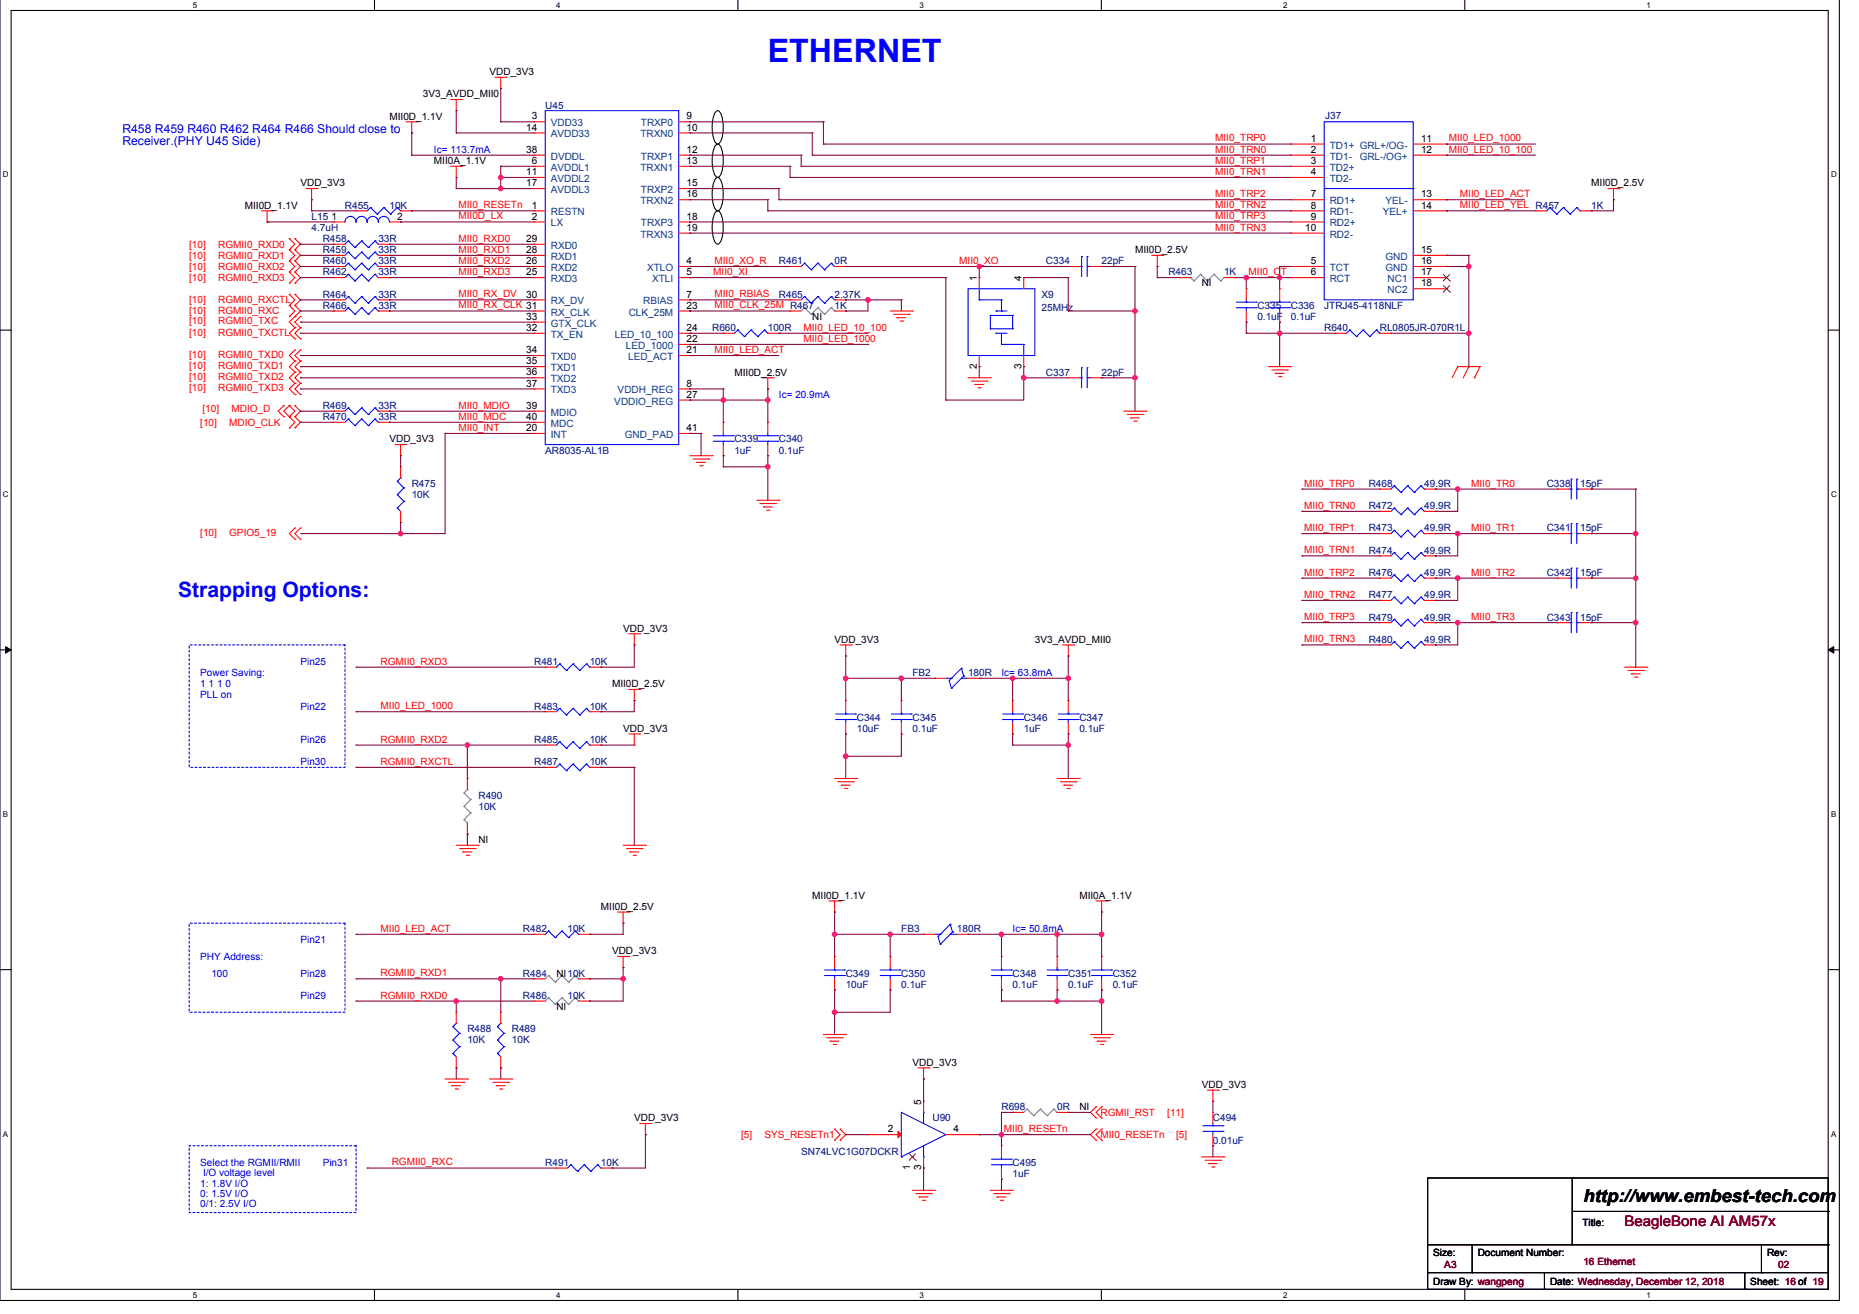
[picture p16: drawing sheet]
<svg xmlns="http://www.w3.org/2000/svg" width="297mm" height="210mm" viewBox="0 0 297 210" stroke-linecap="round" stroke-linejoin="round" font-family="sans-serif">
<defs><g id="words">
<text font-size="5.2" fill="#00f" x="122.7" y="9.9">ETHERNET</text>
<text font-size="3.4" fill="#00f" x="28.4" y="95.4">Strapping Options:</text>
<text font-size="2.8" x="253" y="192">http://www.embest-tech.com</text>
<text font-size="2.3" fill="#800000" x="259.6" y="195.8">BeagleBone AI AM57x</text>
<g font-size="1.9" fill="#00f">
<text x="19.6" y="21.2">R458 R459 R460 R462 R464 R466 Should close to</text>
<text x="19.6" y="23.2">Receiver.(PHY U45 Side)</text>
</g>
<g font-size="1.6">
<text x="67.6" y="15.6">3V3_AVDD_MII0</text>
<text x="78.2" y="12">VDD_3V3</text>
<text x="62.2" y="19.1">MII0D_1.1V</text>
<text x="84.1" y="20.9">14</text>
<text x="85" y="19.1">3</text>
<text x="109.7" y="19.1">9</text>
<text x="109.7" y="20.9">10</text>
<text x="209.4" y="22.6">1</text>
<text x="227.1" y="22.6">11</text>
<text x="48" y="29.8">VDD_3V3</text>
<text x="69.3" y="26.2">MII0A_1.1V</text>
<text x="84.1" y="24.4">38</text>
<text x="84.1" y="28">11</text>
<text x="84.1" y="29.8">17</text>
<text x="85" y="26.2">6</text>
<text x="109.7" y="24.4">12</text>
<text x="109.7" y="26.2">13</text>
<text x="109.7" y="29.8">15</text>
<text x="209.4" y="26.2">3</text>
<text x="209.4" y="24.4">2</text>
<text x="209.4" y="28">4</text>
<text x="227.1" y="24.4">12</text>
<text x="254.3" y="29.8">MII0D_2.5V</text>
<text x="39.1" y="33.3">MII0D_1.1V</text>
<text x="53" y="35.1">1</text>
<text x="63.5" y="35.1">2</text>
<text x="85" y="33.3">1</text>
<text x="85" y="35.1">2</text>
<text x="109.7" y="31.5">16</text>
<text x="109.7" y="35.1">18</text>
<text x="209.4" y="31.5">7</text>
<text x="209.4" y="33.3">8</text>
<text x="209.4" y="35.1">9</text>
<text x="227.1" y="31.5">13</text>
<text x="227.1" y="33.3">14</text>
<text x="84.1" y="40.4">28</text>
<text x="84.1" y="38.6">29</text>
<text x="109.7" y="36.9">19</text>
<text x="181.4" y="40.5">MII0D_2.5V</text>
<text x="208.6" y="36.9">10</text>
<text x="227.1" y="40.4">15</text>
<text x="84.1" y="42.2">26</text>
<text x="84.1" y="44">25</text>
<text x="84.1" y="47.5">30</text>
<text x="109.7" y="42.2">4</text>
<text x="109.7" y="44">5</text>
<text x="109.7" y="47.5">7</text>
<text x="156.1" y="44.9" transform="rotate(-90 156.1 44.9)">1</text>
<text x="163.2" y="44.9" transform="rotate(-90 163.2 44.9)">4</text>
<text x="192" y="45.8">NI</text>
<text x="209.4" y="44">6</text>
<text x="209.4" y="42.2">5</text>
<text x="227.1" y="42.2">16</text>
<text x="227.1" y="44">17</text>
<text x="227.1" y="45.8">18</text>
<text x="84.1" y="51.1">33</text>
<text x="84.1" y="52.9">32</text>
<text x="109.7" y="49.3">23</text>
<text x="109.7" y="52.9">24</text>
<text x="129.8" y="51.1">NI</text>
<text x="84.1" y="56.4">34</text>
<text x="84.1" y="58.2">35</text>
<text x="84.1" y="60">36</text>
<text x="109.7" y="54.6">22</text>
<text x="109.7" y="56.4">21</text>
<text x="156.1" y="58.9" transform="rotate(-90 156.1 58.9)">2</text>
<text x="163.2" y="58.9" transform="rotate(-90 163.2 58.9)">3</text>
<text x="84.1" y="61.8">37</text>
<text x="84.1" y="65.3">39</text>
<text x="109.7" y="61.8">8</text>
<text x="109.7" y="63.5">27</text>
<text x="117.3" y="60">MII0D_2.5V</text>
<text x="62.2" y="70.7">VDD_3V3</text>
<text x="84.1" y="68.9">20</text>
<text x="84.1" y="67.1">40</text>
<text x="109.7" y="68.9">41</text>
<text x="99.6" y="100.9">VDD_3V3</text>
<text x="133.3" y="102.7">VDD_3V3</text>
<text x="165.4" y="102.7">3V3_AVDD_MII0</text>
<text x="97.8" y="109.8">MII0D_2.5V</text>
<text x="99.6" y="116.9">VDD_3V3</text>
<text x="76.5" y="134.7">NI</text>
<text x="129.8" y="143.6">MII0D_1.1V</text>
<text x="172.5" y="143.6">MII0A_1.1V</text>
<text x="96" y="145.4">MII0D_2.5V</text>
<text x="88.9" y="156">NI10K</text>
<text x="97.8" y="152.5">VDD_3V3</text>
<text x="88.9" y="161.3">NI</text>
<text x="145.8" y="170.2">VDD_3V3</text>
<text x="192" y="173.8">VDD_3V3</text>
<text x="101.3" y="179.1">VDD_3V3</text>
<text x="147.2" y="176.4" transform="rotate(-90 147.2 176.4)">5</text>
<text x="172.5" y="177.4">NI</text>
<text x="141.9" y="180.9">2</text>
<text x="152.4" y="180.9">4</text>
<text x="145.4" y="186.9" transform="rotate(-90 145.4 186.9)">1</text>
<text x="147.2" y="186.9" transform="rotate(-90 147.2 186.9)">3</text>
<text x="252.8" y="195.8">Title:</text>
<text x="229" y="200.7">Size:</text>
<text x="236.1" y="200.7">Document Number:</text>
<text x="282.3" y="200.7">Rev:</text>
<text x="229" y="205.3">Draw By: wangpeng</text>
<text x="247.7" y="205.3">Date: Wednesday, December 12, 2018</text>
<text x="279.7" y="205.3">Sheet: 16 of 19</text>
</g>
<g font-size="1.6" fill="#000080">
<text x="87.1" y="17.3">U45</text>
<text x="211.8" y="18.9">J37</text>
<text x="49.8" y="35.1">L15</text>
<text x="55.1" y="33.3">R455</text>
<text x="62.2" y="33.3">10K</text>
<text x="254.3" y="33.3">1K</text>
<text x="49.8" y="36.9">4.7uH</text>
<text x="51.6" y="40.5">R459</text>
<text x="51.6" y="38.7">R458</text>
<text x="60.5" y="40.5">33R</text>
<text x="60.5" y="38.7">33R</text>
<text x="51.6" y="44">R462</text>
<text x="51.6" y="42.2">R460</text>
<text x="51.6" y="47.6">R464</text>
<text x="60.5" y="44">33R</text>
<text x="60.5" y="42.2">33R</text>
<text x="60.5" y="47.6">33R</text>
<text x="124.5" y="47.6">R465</text>
<text x="124.5" y="42.2">R461</text>
<text x="133.3" y="47.6">2.37K</text>
<text x="133.3" y="42.2">0R</text>
<text x="166.4" y="47.6">X9</text>
<text x="167.1" y="42.2">C334</text>
<text x="176" y="42.2">22pF</text>
<text x="186.7" y="44">R463</text>
<text x="195.6" y="44">1K</text>
<text x="51.6" y="49.3">R466</text>
<text x="60.5" y="49.3">33R</text>
<text x="113.8" y="52.9">R660</text>
<text x="122.7" y="52.9">100R</text>
<text x="133.3" y="49.3">1K</text>
<text x="166.4" y="49.7">25MHz</text>
<text x="200.9" y="49.3">C335</text>
<text x="200.9" y="51.1">0.1uF</text>
<text x="206.2" y="49.3">C336</text>
<text x="206.2" y="51.1">0.1uF</text>
<text x="211.6" y="52.9">R640</text>
<text x="211.6" y="49.3">JTRJ45-4118NLF</text>
<text x="220.5" y="52.9">RL0805JR-070R1L</text>
<text x="51.6" y="65.3">R469</text>
<text x="60.5" y="65.3">33R</text>
<text x="167.1" y="60">C337</text>
<text x="176" y="60">22pF</text>
<text x="51.6" y="67.1">R470</text>
<text x="60.5" y="67.1">33R</text>
<text x="117.3" y="70.7">C339</text>
<text x="124.5" y="70.7">C340</text>
<text x="65.8" y="77.8">R475</text>
<text x="87.1" y="72.5">AR8035-AL1B</text>
<text x="117.3" y="72.5">1uF</text>
<text x="124.5" y="72.5">0.1uF</text>
<text x="218.7" y="77.8">R468</text>
<text x="227.6" y="77.8">49.9R</text>
<text x="247.1" y="77.8">C338</text>
<text x="252.5" y="77.8">15pF</text>
<text x="65.8" y="79.6">10K</text>
<text x="218.7" y="81.3">R472</text>
<text x="227.6" y="81.3">49.9R</text>
<text x="218.7" y="88.5">R474</text>
<text x="218.7" y="84.9">R473</text>
<text x="227.6" y="88.5">49.9R</text>
<text x="227.6" y="84.9">49.9R</text>
<text x="247.1" y="84.9">C341</text>
<text x="252.5" y="84.9">15pF</text>
<text x="218.7" y="92">R476</text>
<text x="218.7" y="95.6">R477</text>
<text x="227.6" y="92">49.9R</text>
<text x="227.6" y="95.6">49.9R</text>
<text x="247.1" y="92">C342</text>
<text x="252.5" y="92">15pF</text>
<text x="218.7" y="99.1">R479</text>
<text x="227.6" y="99.1">49.9R</text>
<text x="247.1" y="99.1">C343</text>
<text x="252.5" y="99.1">15pF</text>
<text x="85.3" y="106.2">R481</text>
<text x="94.2" y="106.2">10K</text>
<text x="218.7" y="102.7">R480</text>
<text x="227.6" y="102.7">49.9R</text>
<text x="85.3" y="113.4">R483</text>
<text x="94.2" y="113.4">10K</text>
<text x="145.8" y="108">FB2</text>
<text x="154.7" y="108">180R</text>
<text x="85.3" y="118.7">R485</text>
<text x="94.2" y="118.7">10K</text>
<text x="136.9" y="115.1">C344</text>
<text x="136.9" y="116.9">10uF</text>
<text x="145.8" y="115.1">C345</text>
<text x="145.8" y="116.9">0.1uF</text>
<text x="163.6" y="115.1">C346</text>
<text x="163.6" y="116.9">1uF</text>
<text x="172.5" y="115.1">C347</text>
<text x="172.5" y="116.9">0.1uF</text>
<text x="85.3" y="122.2">R487</text>
<text x="94.2" y="122.2">10K</text>
<text x="76.5" y="127.6">R490</text>
<text x="76.5" y="129.4">10K</text>
<text x="83.6" y="148.9">R482</text>
<text x="90.7" y="148.9">10K</text>
<text x="144" y="148.9">FB3</text>
<text x="152.9" y="148.9">180R</text>
<text x="83.6" y="156">R484</text>
<text x="83.6" y="159.6">R486</text>
<text x="90.7" y="159.6">10K</text>
<text x="135.1" y="156">C349</text>
<text x="135.1" y="157.8">10uF</text>
<text x="144" y="156">C350</text>
<text x="144" y="157.8">0.1uF</text>
<text x="161.8" y="156">C348</text>
<text x="161.8" y="157.8">0.1uF</text>
<text x="170.7" y="156">C351</text>
<text x="170.7" y="157.8">0.1uF</text>
<text x="177.8" y="156">C352</text>
<text x="177.8" y="157.8">0.1uF</text>
<text x="74.7" y="164.9">R488</text>
<text x="74.7" y="166.7">10K</text>
<text x="81.8" y="164.9">R489</text>
<text x="81.8" y="166.7">10K</text>
<text x="149" y="179.1">U90</text>
<text x="160" y="177.4">R698</text>
<text x="168.9" y="177.4">0R</text>
<text x="193.8" y="179.1">C494</text>
<text x="128" y="184.5">SN74LVC1G07DCKR</text>
<text x="193.8" y="182.7">0.01uF</text>
<text x="87.1" y="186.2">R491</text>
<text x="96" y="186.2">10K</text>
<text x="161.8" y="186.2">C495</text>
<text x="161.8" y="188">1uF</text>
</g>
<g font-size="1.6" fill="#004080">
<text x="88" y="20.2">VDD33</text>
<text x="88" y="22">AVDD33</text>
<text x="102.3" y="22">TRXN0</text>
<text x="102.4" y="20.2">TRXP0</text>
<text x="212.5" y="23.7">TD1+ GRL+/OG-</text>
<text x="88" y="25.5">DVDDL</text>
<text x="88" y="29.1">AVDDL2</text>
<text x="88" y="27.3">AVDDL1</text>
<text x="102.3" y="27.3">TRXN1</text>
<text x="102.4" y="25.5">TRXP1</text>
<text x="212.5" y="27.3">TD2+</text>
<text x="212.5" y="25.5">TD1-</text>
<text x="212.5" y="29.1">TD2-</text>
<text x="217.3" y="25.5">GRL-/OG+</text>
<text x="88" y="34.4">RESTN</text>
<text x="88" y="30.8">AVDDL3</text>
<text x="102.3" y="32.6">TRXN2</text>
<text x="102.4" y="30.8">TRXP2</text>
<text x="212.5" y="32.6">RD1+</text>
<text x="212.5" y="34.4">RD1-</text>
<text x="221" y="34.4">YEL+</text>
<text x="221.4" y="32.6">YEL-</text>
<text x="88" y="36.2">LX</text>
<text x="88" y="41.5">RXD1</text>
<text x="88" y="39.7">RXD0</text>
<text x="102.3" y="38">TRXN3</text>
<text x="102.4" y="36.2">TRXP3</text>
<text x="212.5" y="36.2">RD2+</text>
<text x="212.5" y="38">RD2-</text>
<text x="221.4" y="41.5">GND</text>
<text x="88" y="43.3">RXD2</text>
<text x="88" y="45.1">RXD3</text>
<text x="103.4" y="43.3">XTLO</text>
<text x="104.2" y="45.1">XTLI</text>
<text x="212.5" y="45.1">RCT</text>
<text x="212.5" y="43.3">TCT</text>
<text x="221.4" y="43.3">GND</text>
<text x="221.7" y="45.1">NC1</text>
<text x="221.7" y="46.8">NC2</text>
<text x="88" y="48.6">RX_DV</text>
<text x="88" y="50.4">RX_CLK</text>
<text x="88" y="52.2">GTX_CLK</text>
<text x="88" y="54">TX_EN</text>
<text x="98.2" y="54">LED_10_100</text>
<text x="100.5" y="50.4">CLK_25M</text>
<text x="102.8" y="48.6">RBIAS</text>
<text x="88" y="57.5">TXD0</text>
<text x="88" y="59.3">TXD1</text>
<text x="100" y="55.7">LED_1000</text>
<text x="100.4" y="57.5">LED_ACT</text>
<text x="88" y="61.1">TXD2</text>
<text x="88" y="62.8">TXD3</text>
<text x="98.2" y="64.6">VDDIO_REG</text>
<text x="98.7" y="62.8">VDDH_REG</text>
<text x="88" y="70">INT</text>
<text x="88" y="68.2">MDC</text>
<text x="88" y="66.4">MDIO</text>
<text x="99.8" y="70">GND_PAD</text>
</g>
<g font-size="1.6" fill="#f00">
<text x="194.2" y="22.6">MII0_TRP0</text>
<text x="231.5" y="22.6">MII0_LED_1000</text>
<text x="194.2" y="26.2">MII0_TRP1</text>
<text x="194.2" y="27.9">MII0_TRN1</text>
<text x="194.2" y="24.4">MII0_TRN0</text>
<text x="231.5" y="24.4">MII0_LED_10_100</text>
<text x="73.3" y="33.3">MII0_RESETn</text>
<text x="73.3" y="35">MII0D_LX</text>
<text x="194.2" y="33.3">MII0_TRN2</text>
<text x="194.2" y="31.5">MII0_TRP2</text>
<text x="194.2" y="35">MII0_TRP3</text>
<text x="233.3" y="33.3">MII0_LED_YEL R457</text>
<text x="233.3" y="31.5">MII0_LED_ACT</text>
<text x="30.2" y="39.6">[10]</text>
<text x="30.2" y="41.3">[10]</text>
<text x="34.9" y="39.6">RGMII0_RXD0</text>
<text x="34.9" y="41.3">RGMII0_RXD1</text>
<text x="73.3" y="38.6">MII0_RXD0</text>
<text x="73.3" y="40.4">MII0_RXD1</text>
<text x="194.2" y="36.8">MII0_TRN3</text>
<text x="30.2" y="44.9">[10]</text>
<text x="30.2" y="43.1">[10]</text>
<text x="34.9" y="44.9">RGMII0_RXD3</text>
<text x="34.9" y="43.1">RGMII0_RXD2</text>
<text x="73.3" y="43.9">MII0_RXD3</text>
<text x="73.3" y="42.2">MII0_RXD2</text>
<text x="73.3" y="47.5">MII0_RX_DV</text>
<text x="114" y="43.9">MII0_XI</text>
<text x="114.2" y="42.2">MII0_XO_R</text>
<text x="114.2" y="47.5">MII0_RBIAS</text>
<text x="153.3" y="42.2">MII0_XO</text>
<text x="199.5" y="43.9">MII0_CT</text>
<text x="30.2" y="51.8">[10]</text>
<text x="30.2" y="53.6">[10]</text>
<text x="30.2" y="50.2">[10]</text>
<text x="30.2" y="48.5">[10]</text>
<text x="34.9" y="51.8">RGMII0_TXC</text>
<text x="34.9" y="53.6">RGMII0_TXCTL</text>
<text x="34.9" y="50.2">RGMII0_RXC</text>
<text x="34.9" y="48.5">RGMII0_RXCTL</text>
<text x="73.3" y="49.3">MII0_RX_CLK 31</text>
<text x="114.2" y="49.3">MII0_CLK_25M R467</text>
<text x="128.4" y="52.8">MII0_LED_10_100</text>
<text x="30.2" y="57.2">[10]</text>
<text x="30.2" y="58.9">[10]</text>
<text x="34.9" y="57.2">RGMII0_TXD0</text>
<text x="34.9" y="58.9">RGMII0_TXD1</text>
<text x="114.2" y="56.4">MII0_LED_ACT</text>
<text x="128.4" y="54.6">MII0_LED_1000</text>
<text x="30.2" y="62.5">[10]</text>
<text x="30.2" y="60.7">[10]</text>
<text x="32.4" y="65.9">[10]</text>
<text x="34.9" y="62.5">RGMII0_TXD3</text>
<text x="34.9" y="60.7">RGMII0_TXD2</text>
<text x="37" y="65.9">MDIO_D</text>
<text x="73.3" y="65.3">MII0_MDIO</text>
<text x="32" y="68">[10]</text>
<text x="36.6" y="68">MDIO_CLK</text>
<text x="73.3" y="67">MII0_MDC</text>
<text x="73.3" y="68.8">MII0_INT</text>
<text x="208.4" y="77.7">MII0_TRP0</text>
<text x="235.1" y="77.7">MII0_TR0</text>
<text x="208.4" y="81.3">MII0_TRN0</text>
<text x="32" y="85.6">[10]</text>
<text x="36.6" y="85.6">GPIO5_19</text>
<text x="208.4" y="84.8">MII0_TRP1</text>
<text x="208.4" y="88.4">MII0_TRN1</text>
<text x="235.1" y="84.8">MII0_TR1</text>
<text x="208.4" y="91.9">MII0_TRP2</text>
<text x="208.4" y="95.5">MII0_TRN2</text>
<text x="235.1" y="91.9">MII0_TR2</text>
<text x="208.4" y="99.1">MII0_TRP3</text>
<text x="235.1" y="99.1">MII0_TR3</text>
<text x="60.8" y="106.2">RGMII0_RXD3</text>
<text x="208.4" y="102.6">MII0_TRN3</text>
<text x="60.8" y="113.3">MII0_LED_1000</text>
<text x="60.8" y="118.6">RGMII0_RXD2</text>
<text x="60.8" y="122.2">RGMII0_RXCTL</text>
<text x="60.8" y="148.8">MII0_LED_ACT</text>
<text x="60.8" y="155.9">RGMII0_RXD1</text>
<text x="60.8" y="159.5">RGMII0_RXD0</text>
<text x="175.8" y="178.2">RGMII_RST</text>
<text x="186.5" y="178.2">[11]</text>
<text x="118.4" y="181.8">[5]</text>
<text x="122.2" y="181.8">SYS_RESETn1</text>
<text x="160.4" y="180.8">MII0_RESETn</text>
<text x="175.8" y="181.8">MII0_RESETn</text>
<text x="187.9" y="181.8">[5]</text>
<text x="62.6" y="186.2">RGMII0_RXC</text>
</g>
<g font-size="1.6" fill="#00f">
<text x="69.3" y="24.5">Ic= 113.7mA</text>
<text x="124.5" y="63.6">Ic= 20.9mA</text>
<text x="48" y="106.2">Pin25</text>
<text x="32" y="111.6">PLL on</text>
<text x="32" y="108">Power Saving:</text>
<text x="32" y="109.8">1 1 1 0</text>
<text x="48" y="113.4">Pin22</text>
<text x="160" y="108">Ic= 63.8mA</text>
<text x="48" y="118.7">Pin26</text>
<text x="48" y="122.2">Pin30</text>
<text x="161.8" y="148.9">Ic= 50.8mA</text>
<text x="32" y="153.4">PHY Address:</text>
<text x="48" y="150.7">Pin21</text>
<text x="33.8" y="156">100</text>
<text x="48" y="159.6">Pin29</text>
<text x="48" y="156">Pin28</text>
<text x="32" y="186.2">Select the RGMII/RMII</text>
<text x="32" y="189.6">1: 1.8V I/O</text>
<text x="32" y="191.2">0: 1.5V I/O</text>
<text x="32.4" y="187.9">I/O voltage level</text>
<text x="51.6" y="186.2">Pin31</text>
<text x="32" y="192.9">0/1: 2.5V I/O</text>
</g>
<g font-size="1.6" fill="#800000">
<text x="230.8" y="202.6">A3</text>
<text x="253" y="202.1">16 Ethernet</text>
<text x="284.1" y="202.6">02</text>
</g>
<g font-size="1.3">
<text x="30.8" y="1.2">5</text>
<text x="88.9" y="1.2">4</text>
<text x="146.9" y="1.2">3</text>
<text x="205" y="1.2">2</text>
<text x="263.1" y="1.2">1</text>
<text x=".4" y="28.3">D</text>
<text x="292.6" y="28.3">D</text>
<text x=".4" y="79.4">C</text>
<text x="292.6" y="79.4">C</text>
<text x=".4" y="130.5">B</text>
<text x="292.6" y="130.5">B</text>
<text x=".4" y="181.6">A</text>
<text x="292.6" y="181.6">A</text>
<text x="30.8" y="207.3">5</text>
<text x="88.9" y="207.3">4</text>
<text x="146.9" y="207.3">3</text>
<text x="205" y="207.3">2</text>
<text x="263.1" y="207.3">1</text>
</g>
</g></defs>
<path d="M0 -.1v207.8h293.9v-207.8M1.8 1.7h290.3v204.3h-290.3z" fill="none" stroke="#000" stroke-width=".17"/>
<g fill="#fff">
<path d="M30.8 .1h.7v1.4h-.7z"/>
<path d="M30.8 206.1h.7v1.5h-.7z"/>
</g>
<path d="M59.8 -.1v1.8M59.8 206v1.7" fill="none" stroke="#000" stroke-width=".17"/>
<g fill="#fff">
<path d="M88.9 .1h.7v1.4h-.7z"/>
<path d="M88.9 206.1h.7v1.5h-.7z"/>
</g>
<path d="M117.9 -.1v1.8M117.9 206v1.7" fill="none" stroke="#000" stroke-width=".17"/>
<g fill="#fff">
<path d="M146.9 .1h.7v1.4h-.7z"/>
<path d="M146.9 206.1h.7v1.5h-.7z"/>
</g>
<path d="M176 -.1v1.8M176 206v1.7" fill="none" stroke="#000" stroke-width=".17"/>
<g fill="#fff">
<path d="M205 .1h.7v1.4h-.7z"/>
<path d="M205 206.1h.7v1.5h-.7z"/>
</g>
<path d="M234.1 -.1v1.8M234.1 206v1.7" fill="none" stroke="#000" stroke-width=".17"/>
<g fill="#fff">
<path d="M263.1 .1h.7v1.4h-.7z"/>
<path d="M263.1 206.1h.7v1.5h-.7z"/>
<path d="M.4 27.2h1v1.4h-1z"/>
<path d="M292.6 27.2h.9v1.4h-.9z"/>
<path d="M.4 78.3h1v1.4h-1z"/>
<path d="M292.6 78.3h.9v1.4h-.9z"/>
</g>
<path d="M0 52.7h1.8M292.1 52.7h1.8" fill="none" stroke="#000" stroke-width=".17"/>
<g fill="#fff">
<path d="M.4 129.3h.9v1.5h-.9z"/>
<path d="M292.6 129.3h.8v1.5h-.8z"/>
</g>
<path d="M0 103.8h1.8M292.1 103.8h1.8" fill="none" stroke="#000" stroke-width=".17"/>
<path d="M.9 103.3l.9 .5-.9 .5zM292.1 103.8l.9-.5v1z" fill="#000" stroke="#000" stroke-width=".16"/>
<g fill="#fff">
<path d="M.4 180.4h.9v1.4h-.9z"/>
<path d="M292.6 180.4h.8v1.4h-.8z"/>
</g>
<g fill="none" stroke="#000" stroke-width=".17">
<path d="M114.4 17.8l.3-.1a1.42 1.42 0 0 1 .7 1.3 5.5 5.5 0 0 1-.5 3.9l-.2 .1a1.42 1.42 0 0 1-.8-1.3 5.5 5.5 0 0 1 .5-3.9zM114.4 23.1l.3-.1a1.42 1.42 0 0 1 .7 1.3 5.5 5.5 0 0 1-.5 3.9l-.2 .1a1.42 1.42 0 0 1-.8-1.3 5.5 5.5 0 0 1 .5-3.9zM114.4 28.4l.3-.1a1.42 1.42 0 0 1 .7 1.4 5.5 5.5 0 0 1-.5 3.9l-.2 .1a1.42 1.42 0 0 1-.8-1.3 5.5 5.5 0 0 1 .5-4zM114.4 33.8l.3-.1a1.42 1.42 0 0 1 .7 1.3 5.5 5.5 0 0 1-.5 3.9l-.2 .1a1.42 1.42 0 0 1-.8-1.3 5.5 5.5 0 0 1 .5-3.9zM0 154.9h1.8M292.1 154.9h1.8M228.1 188.2h64v17.8h-64zM228.1 198.9h64M235.2 198.9v4.4M251.2 188.2h.1M251.2 188.2v10.7M251.2 193.5h40.9"/>
<path d="M281.5 198.9v4.4M292.1 198.9h.1M292.1 193.5h.1M228.1 203.3h.1M228.1 203.3h64M235.2 203.3h.1M246.8 206h.1M246.8 203.3v2.7M278.8 206h.1M278.8 203.3v2.7M281.5 203.3h.1"/>
</g>
<path d="M30.2 103h24.9v19.6h-24.9zM30.2 147.5h24.9v14.2h-24.9zM30.2 183h26.7v10.7h-26.7z" fill="none" stroke="#00f" stroke-width=".17" stroke-dasharray=".3 .3"/>
<g fill="none" stroke="#f00" stroke-width=".17">
<path d="M64.9 19.5h1.8M65.8 19.5v1.7M66.7 19.5h.1M72 15.9h1.8M72.9 17.7h.1M72.9 15.9v1.8M73.8 15.9h.1M79.1 12.3h1.8M80 14.1h.1M80 12.3v1.8M80.9 12.3h.1M85.3 19.5h.1"/>
<path d="M85.3 19.5h1.8M108.5 19.5h1.7M110.2 19.5h.1M41.8 33.7h1.8M42.7 35.5h.1M42.7 33.7v1.8M43.6 33.7h.1M46.2 39.9h.1M46.2 38.1h.1M46.2 38.1l.9 .9-.9 .9M46.2 39.9l.9 .9-.9 .9M47.1 38.1h.1"/>
<path d="M47.1 39.9h.1M47.1 38.1l.9 .9-.9 .9M47.1 39.9l.9 .9-.9 .9M48.9 30.1h1.8M49.8 31.9h.1M49.8 30.1v1.8M50.7 30.1h.1M53.3 35.5h.1M53.3 39h.1M53.3 35.5h1.8M53.3 39h1.8M56.9 33.7h.1"/>
<path d="M56.9 33.7h1.8M60.5 39h1.7M62.2 39h.1M62.2 35.5h1.8M64 35.5h.1M64 33.7h1.8M65.8 21.2h.1M65.8 33.7h.1M72 26.6h1.8M72.9 28.3h.1M72.9 26.6v1.7M73.8 26.6h.1"/>
<path d="M85.3 33.7h.1M85.3 21.2h.1M85.3 35.5h.1M85.3 24.8h.1M85.3 28.3h.1M85.3 26.6h.1M85.3 30.1h.1M85.3 39h.1M85.3 33.7h1.8M85.3 30.1h1.8M85.3 26.6h1.8M85.3 35.5h1.8"/>
<path d="M85.3 21.2h1.8M85.3 24.8h1.8M85.3 28.3h1.8M85.3 39h1.8M108.5 30.1h1.7M108.5 26.6h1.7M108.5 35.5h1.7M108.5 21.2h1.7M108.5 24.8h1.7M108.5 31.9h1.7M108.5 37.2h1.7M110.2 21.2h.1"/>
<path d="M110.2 24.8h.1M110.2 26.6h.1M110.2 30.1h.1M110.2 31.9h.1M110.2 35.5h.1M110.2 37.2h.1M206.2 26.6h.1M206.2 23h.1M206.2 24.8h.1M206.2 31.9h.1M206.2 33.7h.1M206.2 28.3h.1"/>
<path d="M206.2 35.5h.1M206.2 37.2h.1M206.2 33.7h5.4M206.2 26.6h5.4M206.2 35.5h5.4M206.2 24.8h5.4M206.2 28.3h5.4M206.2 31.9h5.4M206.2 37.2h5.4M206.2 23h5.4M225.8 33.7h5.3M225.8 24.8h5.3"/>
<path d="M225.8 31.9h5.3M225.8 23h5.3M231.1 23h.1M231.1 24.8h.1M231.1 31.9h.1M231.1 33.7h.1M245.4 33.7h.1M245.4 33.7h1.7M252.5 33.7h1.8M254.3 33.7h.1M256.9 30.1h1.8M257.8 31.9h.1"/>
<path d="M257.8 30.1v1.8M258.7 30.1h.1M46.2 50.6h.1M46.2 48.8h.1M46.2 47h.1M46.2 41.7h.1M46.2 45.2h.1M46.2 43.5h.1M46.2 48.8l.9 .9-.9 .9M46.2 47l.9 .9-.9 .9M46.2 43.5l.9 .8-.9 .9M46.2 41.7l.9 .9-.9 .9"/>
<path d="M47.1 50.6h.1M47.1 52.3h.1M47.1 54.1h.1M47.1 55.9h.1M47.1 57.7h.1M47.1 59.5h.1M47.1 48.8h.1M47.1 47h.1M47.1 41.7h.1M47.1 43.5h.1M47.1 45.2h.1M47.1 48.8l.9 .9-1.8 1.8 .9 .8"/>
<path d="M47.1 52.3l-.9 .9 .9 .9M47.1 55.9l-.9 .9 .9 .9M47.1 57.7l-.9 .9 .9 .9M47.1 59.5l-.9 .8 .9 .9M47.1 47l.9 .9-.9 .9M47.1 43.5l.9 .8-.9 .9M47.1 41.7l.9 .9-.9 .9M48 50.6h.1M48 52.3h.1M48 54.1h.1M48 55.9h.1M48 57.7h.1"/>
<path d="M48 59.5h.1M48 50.6l-.9 .9 .9 .8M48 52.3l-.9 .9 .9 .9M48 55.9l-.9 .9 .9 .9M48 57.7l-.9 .9 .9 .9M48 59.5l-.9 .8 .9 .9M53.3 49.7h.1M53.3 44.3h.1M53.3 42.6h.1M53.3 47.9h.1M53.3 40.8h.1M53.3 49.7h1.8"/>
<path d="M53.3 40.8h1.8M53.3 47.9h1.8M53.3 44.3h1.8M53.3 42.6h1.8M60.5 49.7h1.7M60.5 40.8h1.7M60.5 47.9h1.7M60.5 44.3h1.7M60.5 42.6h1.7M62.2 49.7h.1M62.2 44.3h.1M62.2 42.6h.1"/>
<path d="M62.2 47.9h.1M62.2 40.8h.1M85.3 42.6h.1M85.3 44.3h.1M85.3 47.9h.1M85.3 49.7h.1M85.3 51.5h.1M85.3 40.8h.1M85.3 53.2h.1M85.3 56.8h.1M85.3 58.6h.1M85.3 49.7h1.8"/>
<path d="M85.3 58.6h1.8M85.3 40.8h1.8M85.3 53.2h1.8M85.3 47.9h1.8M85.3 44.3h1.8M85.3 42.6h1.8M85.3 51.5h1.8M85.3 56.8h1.8M108.5 49.7h1.7M108.5 53.2h1.7M108.5 47.9h1.7M108.5 44.3h1.7"/>
<path d="M108.5 42.6h1.7M108.5 56.8h1.7M108.5 55h1.7M110.2 42.6h.1M110.2 44.3h.1M110.2 47.9h.1M110.2 49.7h.1M110.2 53.2h.1M110.2 55h.1M110.2 56.8h.1M115.6 53.2h.1M115.6 53.2h1.7"/>
<path d="M122.7 53.2h1.8M124.5 53.2h.1M126.2 49.7h.1M126.2 47.9h.1M126.2 42.6h.1M126.2 49.7h1.8M126.2 47.9h1.8M126.2 42.6h1.8M133.3 49.7h1.8M133.3 47.9h1.8M133.3 42.6h1.8M135.1 49.7h.1"/>
<path d="M135.1 47.9h.1M135.1 42.6h.1M142.2 49.7h3.6M142.8 50.2h2.5M143.3 50.8h.1M143.3 50.8h1.4M143.8 51.3h.4M144.2 51.3h.1M145.3 50.2h.1M145.8 49.7h.1M156.5 44.3h.1M156.5 58.6h.1"/>
<path d="M156.5 44.3v1.8M156.5 56.8v1.8M163.6 44.3h.1M163.6 58.6h.1M163.6 44.3v1.8M163.6 56.8v1.8M170.7 42.6h.1M170.7 42.6h1.8M174.2 42.6h1.8M176 42.6h.1M184 40.8h1.8M184.9 42.6h.1"/>
<path d="M184.9 40.8v1.8M185.8 40.8h.1M188.5 44.3h.1M188.5 44.3h1.7M195.6 44.3h1.8M197.4 44.3h.1M199.1 46.1h.1M199.1 51.5h.1M199.1 46.1v1.8M199.1 49.7v1.8M202.7 58.6h3.5M203.2 59.1h2.5"/>
<path d="M203.8 59.6h.1M203.8 59.6h1.4M204.5 46.1h.1M204.5 51.5h.1M204.5 46.1v1.8M204.5 49.7v1.8M205.7 59.1h.1M206.2 58.6h.1M206.2 44.3h.1M206.2 42.6h.1M206.2 44.3h5.4M206.2 42.6h5.4"/>
<path d="M213.4 53.2h.1M213.4 53.2h1.7M220.5 53.2h1.7M222.2 53.2h.1M225.8 40.8h5.3M225.8 44.3h5.3M225.8 42.6h5.3M225.8 46.1h5.3M231.1 40.8h.1M231.1 42.6h.1M231.1 44.3h.1M231.1 46.1h.1"/>
<path d="M232.9 58.6h.1M232.9 58.6h3.6M232.9 58.6l-.9 1.7M234.7 58.6h.1M234.7 58.6l-.9 1.7M236.5 58.6h.1M236.5 58.6l-.9 1.7M45.3 66.6h.1M45.3 64.8h.1M45.3 64.8l-.9 .9 .9 .9M46.2 68.4h.1M46.2 66.6h.1"/>
<path d="M46.2 64.8h.1M46.2 64.8l-.9 .9 1.8 1.8-.9 .9M46.2 64.8l.9 .9-.9 .9M47.1 66.6h.1M47.1 68.4h.1M47.1 64.8h.1M47.1 61.2h.1M47.1 63h.1M47.1 66.6l.9 .9-.9 .9M47.1 64.8l.9 .9-.9 .9M47.1 61.2l-.9 .9 .9 .9M48 61.2h.1"/>
<path d="M48 63h.1M48 61.2l-.9 .9 .9 .9M53.3 65.7h.1M53.3 67.5h.1M53.3 65.7h1.8M53.3 67.5h1.8M60.5 65.7h1.7M60.5 67.5h1.7M62.2 65.7h.1M62.2 67.5h.1M63.1 71h1.8M64 72.8h.1"/>
<path d="M64 74.6h.1M64 71v1.8M64 74.6v1.8M64.9 71h.1M85.3 60.3h.1M85.3 62.1h.1M85.3 69.2h.1M85.3 67.5h.1M85.3 65.7h.1M85.3 60.3h1.8M85.3 65.7h1.8M85.3 62.1h1.8"/>
<path d="M85.3 69.2h1.8M85.3 67.5h1.8M108.5 62.1h1.7M108.5 63.9h1.7M108.5 69.2h1.7M110.2 62.1h.1M110.2 63.9h.1M110.2 69.2h.1M110.2 72.8h3.6M110.8 73.3h2.5M111.3 73.9h.1M111.3 73.9h1.4"/>
<path d="M111.8 74.4h.4M112.2 74.4h.1M113.3 73.3h.1M113.8 72.8h.1M115.6 67.5h.1M115.6 72.8h.1M115.6 67.5v1.7M115.6 71v1.8M120.9 79.9h3.6M121.8 60.3h1.8M122.7 62.1h.1M122.7 67.5h.1"/>
<path d="M122.7 72.8h.1M122.7 60.3v1.8M122.7 67.5v1.7M122.7 71v1.8M123.6 60.3h.1M124.5 79.9h.1M154.7 60.3h3.5M155.2 60.9h2.5M155.8 61.4h.1M155.8 61.4h1.4M156.3 61.9h.3M156.6 61.9h.1"/>
<path d="M157.7 60.9h.1M158.2 60.3h.1M170.7 60.3h.1M170.7 60.3h1.8M174.2 60.3h1.8M176 60.3h.1M179.6 65.7h3.5M180.1 66.2h2.5M180.6 66.8h.1M180.6 66.8h1.5M181.2 67.3h.3M181.5 67.3h.1"/>
<path d="M182.6 66.2h.1M183.1 65.7h.1M204.3 60.2h.3M204.6 60.2h.1M220.5 78.1h.1M220.5 78.1h1.7M227.6 78.1h1.8M229.4 78.1h.1M235.6 60.3h.1M248.9 78.1h.1M248.9 78.1h1.8M252.5 78.1h1.8"/>
<path d="M254.3 78.1h.1M47.1 84.4h.1M47.1 86.1h.1M47.1 84.4l-.9 .8 .9 .9M48 84.4h.1M48 86.1h.1M48 84.4l-.9 .8 .9 .9M64 83.5h.1M64 81.7v1.8M121.4 80.4h2.5M122 81h.1M122 81h1.4"/>
<path d="M122.5 81.5h.4M122.9 81.5h.1M123.9 80.4h.1M220.5 81.7h.1M220.5 88.8h.1M220.5 85.2h.1M220.5 92.4h.1M220.5 95.9h.1M220.5 99.5h.1M220.5 81.7h1.7M220.5 88.8h1.7M220.5 85.2h1.7"/>
<path d="M220.5 92.4h1.7M220.5 95.9h1.7M220.5 99.5h1.7M227.6 81.7h1.8M227.6 88.8h1.8M227.6 85.2h1.8M227.6 92.4h1.8M227.6 95.9h1.8M227.6 99.5h1.8M229.4 81.7h.1M229.4 88.8h.1M229.4 85.2h.1"/>
<path d="M229.4 92.4h.1M229.4 95.9h.1M229.4 99.5h.1M248.9 99.5h.1M248.9 92.4h.1M248.9 85.2h.1M248.9 85.2h1.8M248.9 92.4h1.8M248.9 99.5h1.8M252.5 85.2h1.8M252.5 92.4h1.8M252.5 99.5h1.8"/>
<path d="M254.3 99.5h.1M254.3 92.4h.1M254.3 85.2h.1M87.1 106.6h.1M87.1 113.7h.1M87.1 119h.1M87.1 106.6h1.8M87.1 113.7h1.8M87.1 119h1.8M94.2 106.6h1.8M94.2 113.7h1.8M94.2 119h1.8"/>
<path d="M96 106.6h.1M96 113.7h.1M96 119h.1M100.5 110.1h1.7M100.5 101.2h1.7M100.5 117.2h1.7M101.3 111.9h.1M101.3 103h.1M101.3 119h.1M101.3 101.2v1.8M101.3 110.1v1.8M101.3 117.2v1.8"/>
<path d="M102.2 110.1h.1M102.2 101.2h.1M102.2 117.2h.1M134.2 103h1.8M135.1 104.8h.1M135.1 111.9h.1M135.1 117.2h.1M135.1 103v1.8M135.1 111.9v1.8M135.1 115.5v1.7M136 103h.1M144 111.9h.1"/>
<path d="M144 117.2h.1M144 111.9v1.8M144 115.5v1.7M149.4 108.4h.1M149.4 108.4h1.7M154.7 108.4h1.8M156.5 108.4h.1M161.8 111.9h.1M161.8 117.2h.1M161.8 111.9v1.8M161.8 115.5v1.7M169.8 103h1.8"/>
<path d="M170.7 104.8h.1M170.7 111.9h.1M170.7 117.2h.1M170.7 103v1.8M170.7 111.9v1.8M170.7 115.5v1.7M171.6 103h.1M220.5 103h.1M220.5 103h1.7M227.6 103h1.8M229.4 103h.1M259.6 106.6h3.5"/>
<path d="M260.1 107.1h2.5M260.7 107.6h.1M260.7 107.6h1.4M261.2 108.2h.3M261.5 108.2h.1M262.6 107.1h.1M263.1 106.6h.1M72.9 135h3.6M73.4 135.6h2.5M74 136.1h.1M74 136.1h1.4M74.5 136.6h.4"/>
<path d="M74.7 133.2h.1M74.7 124.4h.1M74.7 124.4v1.7M74.7 131.5v1.7M74.9 136.6h.1M75.9 135.6h.1M76.5 135h.1M87.1 122.6h.1M87.1 122.6h1.8M94.2 122.6h1.8M96 122.6h.1M99.6 135h3.5"/>
<path d="M100.1 135.6h2.5M100.6 136.1h.1M100.6 136.1h1.5M101.2 136.6h.3M101.5 136.6h.1M102.6 135.6h.1M103.1 135h.1M133.3 124.4h3.6M133.9 124.9h2.5M134.4 125.4h.1M134.4 125.4h1.4M134.9 126h.4"/>
<path d="M135.3 126h.1M136.4 124.9h.1M136.9 124.4h.1M168.9 124.4h3.6M169.4 124.9h2.5M170 125.4h.1M170 125.4h1.4M170.5 126h.4M170.9 126h.1M171.9 124.9h.1M172.5 124.4h.1M85.3 156.4h.1"/>
<path d="M85.3 149.2h.1M85.3 159.9h.1M85.3 156.4h1.8M85.3 149.2h1.8M85.3 159.9h1.8M92.5 156.4h1.7M92.5 149.2h1.7M92.5 159.9h1.7M94.2 156.4h.1M94.2 149.2h.1M94.2 159.9h.1M98.7 145.7h1.8"/>
<path d="M98.7 152.8h1.8M99.6 147.5h.1M99.6 154.6h.1M99.6 145.7v1.8M99.6 152.8v1.8M100.5 145.7h.1M100.5 152.8h.1M132.5 143.9h1.7M133.3 145.7h.1M133.3 152.8h.1M133.3 158.1h.1M133.3 143.9v1.8"/>
<path d="M133.3 152.8v1.8M133.3 156.4v1.7M134.2 143.9h.1M142.2 152.8h.1M142.2 158.1h.1M142.2 152.8v1.8M142.2 156.4v1.7M147.6 149.2h.1M147.6 149.2h1.8M152.9 149.2h1.8M154.7 149.2h.1M160 152.8h.1"/>
<path d="M160 158.1h.1M160 152.8v1.8M160 156.4v1.7M168.9 152.8h.1M168.9 158.1h.1M168.9 152.8v1.8M168.9 156.4v1.7M175.1 143.9h1.8M176 145.7h.1M176 152.8h.1M176 158.1h.1M176 143.9v1.8"/>
<path d="M176 152.8v1.8M176 156.4v1.7M176.9 143.9h.1M71.1 172.4h3.6M71.6 172.9h2.5M72.2 173.4h.1M72.2 173.4h1.4M72.7 174h.4M72.9 170.6h.1M72.9 161.7h.1M72.9 161.7v1.8M72.9 168.8v1.8"/>
<path d="M73.1 174h.1M74.1 172.9h.1M74.7 172.4h.1M78.2 172.4h3.6M78.8 172.9h2.5M79.3 173.4h.1M79.3 173.4h1.4M79.8 174h.4M80 170.6h.1M80 161.7h.1M80 161.7v1.8M80 168.8v1.8"/>
<path d="M80.2 174h.1M81.3 172.9h.1M81.8 172.4h.1M102.2 179.5h1.8M103.1 179.5v1.8M104 179.5h.1M131.6 165.3h3.5M132.1 165.8h2.5M132.6 166.3h.1M132.6 166.3h1.5M133.2 166.8h.3M133.5 166.8h.1"/>
<path d="M134.6 165.8h.1M135.1 165.3h.1M146.7 170.6h1.8M147.6 172.4h.1M147.6 175.9h.1M147.6 170.6v1.8M147.6 175.9v1.8M148.5 170.6h.1M161.8 177.7h.1M161.8 177.7h1.8M168.9 177.7h1.8M170.7 177.7h.1"/>
<path d="M174.2 165.3h3.6M174.8 165.8h2.5M175.1 176.8h.1M175.1 178.6h.1M175.1 176.8l-.9 .9 .9 .9M175.3 166.3h.1M175.3 166.3h1.4M175.8 166.8h.4M176 178.6h.1M176 176.8h.1M176 176.8l-.9 .9 .9 .9M176.2 166.8h.1"/>
<path d="M177.3 165.8h.1M177.8 165.3h.1M192.9 174.1h1.8M193.8 175.9h.1M193.8 177.7h.1M193.8 174.1v1.8M193.8 177.7v1.8M194.7 174.1h.1M88.9 186.6h.1M88.9 186.6h1.8M96 186.6h1.8M97.8 186.6h.1"/>
<path d="M103.1 181.3h.1M133.3 182.1h.1M133.3 180.4h.1M133.3 180.4l.9 .9-.9 .8M134.2 180.4h.1M134.2 182.1h.1M134.2 180.4l.9 .9-.9 .8M138.7 181.3h.1M138.7 181.3h5.3M145.8 184.8h.1M145.8 190.1h3.6M146.3 190.7h2.5"/>
<path d="M146.9 191.2h.1M146.9 191.2h1.4M147.4 191.7h.4M147.6 186.6h.1M147.6 184.8v1.8M147.8 191.7h.1M148.8 190.7h.1M149.4 190.1h.1M151.1 181.3h5.4M156.5 181.3h.1M158.2 190.1h3.6M158.8 190.7h2.5"/>
<path d="M159.3 191.2h.1M159.3 191.2h1.4M159.8 191.7h.4M160 183h.1M160 188.4h.1M160 183v1.8M160 186.6v1.8M160.2 191.7h.1M161.3 190.7h.1M161.8 190.1h.1M175.1 180.4h.1M175.1 182.1h.1"/>
<path d="M175.1 180.4l-.9 .9 .9 .8M176 182.1h.1M176 180.4h.1M176 180.4l-.9 .9 .9 .8M192 184.8h3.6M192.6 185.3h2.5M193.1 185.9h.1M193.1 185.9h1.4M193.6 186.4h.4M193.8 183h.1M193.8 181.3v1.7M194 186.4h.1"/>
<path d="M195.1 185.3h.1M195.6 184.8h.1"/>
</g>
<g fill="none" stroke="#00f" stroke-width=".17">
<path d="M87.1 17.7h21.4v53.3h-21.4zM211.6 19.5h14.2v28.4h-14.2zM55.1 35.5a.88 .88 0 0 1 .9-.9 .88 .88 0 0 1 .9 .9 .88 .88 0 0 1 .9-.9 .88 .88 0 0 1 .9 .9 .88 .88 0 0 1 .9-.9 .88 .88 0 0 1 .8 .9h.1a.88 .88 0 0 1 .8-.9 .88 .88 0 0 1 .9 .9M55.6 38.5h.1M55.6 38.5l-.5 .5M55.6 38.5l1.1 1M56.7 39.5h.1M57.8 38.5h.1M57.8 38.5l-1.1 1M57.8 38.5l1.1 1M58.9 39.5h.1M59.2 33.2h.1"/>
<path d="M59.2 33.2l-.5 .5M59.2 33.2l1.1 1M59.9 38.5h.1M59.9 38.5l-1 1M59.9 38.5l.6 .5M60.3 34.2h.1M60.5 39h.1M61.3 33.2h.1M61.3 33.2l-1 1M61.3 33.2l1.1 1M62.4 34.2h.1M63.5 33.2h.1"/>
<path d="M63.5 33.2l-1.1 1M63.5 33.2l.5 .5M64 33.7h.1M211.6 30.1h14.2M225.8 30.1h.1M247.7 33.2h.1M247.7 33.2l-.6 .5M247.7 33.2l1 1M248.7 34.2h.1M249.8 33.2h.1M249.8 33.2l-1.1 1M249.8 33.2l1.1 1"/>
<path d="M250.9 34.2h.1M251.9 33.2h.1M251.9 33.2l-1 1M251.9 33.2l.6 .5M252.5 33.7h.1M55.6 49.2h.1M55.6 43.8h.1M55.6 42h.1M55.6 47.4h.1M55.6 40.3h.1M55.6 49.2l-.5 .5M55.6 49.2l1.1 1"/>
<path d="M55.6 43.8l-.5 .5M55.6 43.8l1.1 1.1M55.6 42l-.5 .6M55.6 42l1.1 1.1M55.6 47.4l-.5 .5M55.6 47.4l1.1 1M55.6 40.3l-.5 .5M55.6 40.3l1.1 1M56.7 50.2h.1M56.7 44.9h.1M56.7 43.1h.1M56.7 48.4h.1"/>
<path d="M56.7 41.3h.1M57.8 49.2h.1M57.8 43.8h.1M57.8 42h.1M57.8 47.4h.1M57.8 40.3h.1M57.8 49.2l-1.1 1M57.8 49.2l1.1 1M57.8 43.8l-1.1 1.1M57.8 43.8l1.1 1.1M57.8 42l-1.1 1.1M57.8 42l1.1 1.1"/>
<path d="M57.8 47.4l-1.1 1M57.8 47.4l1.1 1M57.8 40.3l-1.1 1M57.8 40.3l1.1 1M58.9 50.2h.1M58.9 44.9h.1M58.9 43.1h.1M58.9 48.4h.1M58.9 41.3h.1M59.9 49.2h.1M59.9 43.8h.1M59.9 42h.1"/>
<path d="M59.9 47.4h.1M59.9 40.3h.1M59.9 49.2l-1 1M59.9 49.2l.6 .5M59.9 43.8l-1 1.1M59.9 43.8l.6 .5M59.9 42l-1 1.1M59.9 42l.6 .6M59.9 47.4l-1 1M59.9 47.4l.6 .5M59.9 40.3l-1 1M59.9 40.3l.6 .5"/>
<path d="M60.5 49.7h.1M60.5 44.3h.1M60.5 42.6h.1M60.5 47.9h.1M60.5 40.8h.1M117.9 52.7h.1M117.9 52.7l-.6 .5M117.9 52.7l1 1.1M118.9 53.8h.1M120 52.7h.1M120 52.7l-1.1 1.1M120 52.7l1.1 1.1"/>
<path d="M121.1 53.8h.1M122.2 52.7h.1M122.2 52.7l-1.1 1.1M122.2 52.7l.5 .5M122.7 53.2h.1M128.5 47.4h.1M128.5 42h.1M128.5 42l-.5 .6M128.5 47.4l-.5 .5M128.5 47.4l1.1 1M128.5 42l1.1 1.1M129.6 48.4h.1"/>
<path d="M129.6 43.1h.1M130.7 47.4h.1M130.7 42h.1M130.7 47.4l-1.1 1M130.7 47.4l1.1 1M130.7 42l-1.1 1.1M130.7 42l1.1 1.1M131.8 48.4h.1M131.8 43.1h.1M132.8 47.4h.1M132.8 42h.1M132.8 47.4l-1 1"/>
<path d="M132.8 47.4l.5 .5M132.8 42l-1 1.1M132.8 42l.5 .6M133.3 47.9h.1M133.3 42.6h.1M154.7 46.1h10.7v10.7h-10.7zM156.5 47.9h.1M156.5 46.1v1.8M156.5 47.9h3.5M158.2 50.4h.1M158.2 52.5h.1M158.2 50.4h3.6"/>
<path d="M158.2 50.4v2.1M158.2 52.5h3.6M159.1 49.7h.1M159.1 53.2h.1M159.1 49.7h1.8M159.1 53.2h1.8M160 55h.1M160 47.9h.1M160 49.7h.1M160 47.9v1.8M160 53.2v1.8M160 55h3.6"/>
<path d="M161.8 52.5h.1M161.8 50.4h.1M161.8 50.4v2.1M163.6 55h.1M163.6 56.8h.1M163.6 55v1.8M172.5 42.6h.3M172.8 41h.1M172.8 42.6h.1M172.8 58.8h.1M172.8 41v3.2M172.8 58.8v3.1"/>
<path d="M173.7 42.6h.1M173.7 41h.1M173.7 58.8h.1M173.7 42.6h.5M173.7 41v3.2M173.7 58.8v3.1M197.5 48.3h3.2M197.5 49.2h3.2M199.1 49.2h.1M199.1 48.3h.1M199.1 47.9v.4M199.1 49.2v.5"/>
<path d="M200.7 48.3h.1M200.7 49.2h.1M202.9 48.3h3.2M202.9 49.2h3.2M204.5 49.2h.1M204.5 48.3h.1M204.5 47.9v.4M204.5 49.2v.5M206.1 48.3h.1M206.1 49.2h.1M215.7 52.7h.1M215.7 52.7l-.6 .5"/>
<path d="M215.7 52.7l1 1.1M216.7 53.8h.1M217.8 52.7h.1M217.8 52.7l-1.1 1.1M217.8 52.7l1.1 1.1M218.9 53.8h.1M219.9 52.7h.1M219.9 52.7l-1 1.1M219.9 52.7l.6 .5M220.5 53.2h.1M55.6 65.2h.1M55.6 66.9h.1"/>
<path d="M55.6 65.2l-.5 .5M55.6 65.2l1.1 1M55.6 66.9l-.5 .6M55.6 66.9l1.1 1.1M56.7 66.2h.1M56.7 68h.1M57.8 65.2h.1M57.8 66.9h.1M57.8 65.2l-1.1 1M57.8 65.2l1.1 1M57.8 66.9l-1.1 1.1M57.8 66.9l1.1 1.1"/>
<path d="M58.9 66.2h.1M58.9 68h.1M59.9 65.2h.1M59.9 66.9h.1M59.9 65.2l-1 1M59.9 65.2l.6 .5M59.9 66.9l-1 1.1M59.9 66.9l.6 .6M60.5 65.7h.1M60.5 67.5h.1M63.5 79h.1M63.5 76.9h.1"/>
<path d="M63.5 79l1 1.1M63.5 76.9l1 1M64 76.4h.1M64 76.4l-.5 .5M64.5 77.9h.1M64.5 77.9l-1 1.1M114 69.6h3.2M114 70.5h3.2M115.6 70.5h.1M115.6 69.6h.1M115.6 69.2v.4M115.6 70.5v.5"/>
<path d="M117.2 69.6h.1M117.2 70.5h.1M121.1 69.6h3.2M121.1 70.5h3.2M122.7 70.5h.1M122.7 69.6h.1M122.7 69.2v.4M122.7 70.5v.5M124.3 69.6h.1M124.3 70.5h.1M172.5 60.3h.3M172.8 60.3h.1"/>
<path d="M173.7 60.3h.1M173.7 60.3h.5M222.8 77.6h.1M222.8 77.6l-.6 .5M222.8 77.6l1 1.1M223.8 78.7h.1M224.9 77.6h.1M224.9 77.6l-1.1 1.1M224.9 77.6l1.1 1.1M226 78.7h.1M227.1 77.6h.1M227.1 77.6l-1.1 1.1"/>
<path d="M227.1 77.6l.5 .5M227.6 78.1h.1M250.7 78.1h.4M251.1 76.5h.1M251.1 78.1h.1M251.1 76.5v3.2M251.9 78.1h.1M251.9 76.5h.1M251.9 78.1h.6M251.9 76.5v3.2M63.5 81.2h.1M63.5 81.2l.5 .5"/>
<path d="M64.5 80.1h.1M64.5 80.1l-1 1.1M222.8 81.2h.1M222.8 88.3h.1M222.8 84.7h.1M222.8 91.8h.1M222.8 95.4h.1M222.8 98.9h.1M222.8 81.2l-.6 .5M222.8 81.2l1 1M222.8 88.3l-.6 .5M222.8 88.3l1 1"/>
<path d="M222.8 84.7l-.6 .5M222.8 84.7l1 1.1M222.8 91.8l-.6 .6M222.8 91.8l1 1.1M222.8 95.4l-.6 .5M222.8 95.4l1 1M222.8 98.9l-.6 .6M222.8 98.9l1 1.1M223.8 82.2h.1M223.8 89.3h.1M223.8 85.8h.1M223.8 92.9h.1"/>
<path d="M223.8 96.4h.1M223.8 100h.1M224.9 81.2h.1M224.9 88.3h.1M224.9 84.7h.1M224.9 91.8h.1M224.9 95.4h.1M224.9 98.9h.1M224.9 81.2l-1.1 1M224.9 81.2l1.1 1M224.9 88.3l-1.1 1M224.9 88.3l1.1 1"/>
<path d="M224.9 84.7l-1.1 1.1M224.9 84.7l1.1 1.1M224.9 91.8l-1.1 1.1M224.9 91.8l1.1 1.1M224.9 95.4l-1.1 1M224.9 95.4l1.1 1M224.9 98.9l-1.1 1.1M224.9 98.9l1.1 1.1M226 82.2h.1M226 89.3h.1M226 85.8h.1M226 92.9h.1"/>
<path d="M226 96.4h.1M226 100h.1M227.1 81.2h.1M227.1 88.3h.1M227.1 84.7h.1M227.1 91.8h.1M227.1 95.4h.1M227.1 98.9h.1M227.1 81.2l-1.1 1M227.1 81.2l.5 .5M227.1 88.3l-1.1 1M227.1 88.3l.5 .5"/>
<path d="M227.1 84.7l-1.1 1.1M227.1 84.7l.5 .5M227.1 91.8l-1.1 1.1M227.1 91.8l.5 .6M227.1 95.4l-1.1 1M227.1 95.4l.5 .5M227.1 98.9l-1.1 1.1M227.1 98.9l.5 .6M227.6 81.7h.1M227.6 88.8h.1M227.6 85.2h.1M227.6 92.4h.1"/>
<path d="M227.6 95.9h.1M227.6 99.5h.1M250.7 99.5h.4M250.7 92.4h.4M250.7 85.2h.4M251.1 97.9h.1M251.1 99.5h.1M251.1 90.8h.1M251.1 92.4h.1M251.1 83.6h.1M251.1 85.2h.1M251.1 83.6v3.2"/>
<path d="M251.1 90.8v3.2M251.1 97.9v3.2M251.9 99.5h.1M251.9 97.9h.1M251.9 92.4h.1M251.9 90.8h.1M251.9 85.2h.1M251.9 83.6h.1M251.9 83.6v3.2M251.9 90.8v3.2M251.9 97.9v3.2M251.9 99.5h.6"/>
<path d="M251.9 92.4h.6M251.9 85.2h.6M89.4 106h.1M89.4 113.2h.1M89.4 118.5h.1M89.4 106l-.5 .6M89.4 106l1.1 1.1M89.4 113.2l-.5 .5M89.4 113.2l1.1 1M89.4 118.5l-.5 .5M89.4 118.5l1.1 1.1M90.5 107.1h.1"/>
<path d="M90.5 114.2h.1M90.5 119.6h.1M91.6 106h.1M91.6 113.2h.1M91.6 118.5h.1M91.6 106l-1.1 1.1M91.6 106l1 1.1M91.6 113.2l-1.1 1M91.6 113.2l1 1M91.6 118.5l-1.1 1.1M91.6 118.5l1 1.1M92.6 107.1h.1"/>
<path d="M92.6 114.2h.1M92.6 119.6h.1M93.7 106h.1M93.7 113.2h.1M93.7 118.5h.1M93.7 106l-1.1 1.1M93.7 106l.5 .6M93.7 113.2l-1.1 1M93.7 113.2l.5 .5M93.7 118.5l-1.1 1.1M93.7 118.5l.5 .5M94.2 106.6h.1"/>
<path d="M94.2 113.7h.1M94.2 119h.1M133.5 114h3.2M133.5 114.9h3.2M135.1 114.9h.1M135.1 114h.1M135.1 113.7v.3M135.1 114.9v.6M136.7 114h.1M136.7 114.9h.1M142.4 114h3.2M142.4 114.9h3.2"/>
<path d="M144 114.9h.1M144 114h.1M144 113.7v.3M144 114.9v.6M145.6 114h.1M145.6 114.9h.1M151.1 108.4h.9M152 110h.1M152 108.4h.1M153.6 106.8h.1M153.6 108.4h.1M153.6 106.8l-1.9 1.9 .3 1.3"/>
<path d="M153.6 108.4h1.1M153.6 106.8l.4 1.2M154 108h.1M154 108l-2 2M160.2 114h3.2M160.2 114.9h3.2M161.8 114.9h.1M161.8 114h.1M161.8 113.7v.3M161.8 114.9v.6M163.4 114h.1M163.4 114.9h.1"/>
<path d="M169.1 114h3.2M169.1 114.9h3.2M170.7 114.9h.1M170.7 114h.1M170.7 113.7v.3M170.7 114.9v.6M172.3 114h.1M172.3 114.9h.1M222.8 102.5h.1M222.8 102.5l-.6 .5M222.8 102.5l1 1.1M223.8 103.6h.1"/>
<path d="M224.9 102.5h.1M224.9 102.5l-1.1 1.1M224.9 102.5l1.1 1.1M226 103.6h.1M227.1 102.5h.1M227.1 102.5l-1.1 1.1M227.1 102.5l.5 .5M227.6 103h.1M89.4 122.1h.1M89.4 122.1l-.5 .5M89.4 122.1l1.1 1M90.5 123.1h.1"/>
<path d="M91.6 122.1h.1M91.6 122.1l-1.1 1M91.6 122.1l1 1M92.6 123.1h.1M93.7 122.1h.1M93.7 122.1l-1.1 1M93.7 122.1l.5 .5M94.2 122.6h.1M87.7 148.7h.1M87.7 148.7l-.6 .5M87.7 148.7l1 1.1M88.7 149.8h.1"/>
<path d="M89.8 148.7h.1M89.8 148.7l-1.1 1.1M89.8 148.7l1.1 1.1M90.9 149.8h.1M91.9 148.7h.1M91.9 148.7l-1 1.1M91.9 148.7l.6 .5M92.5 149.2h.1M131.8 154.9h3.1M131.8 155.8h3.1M133.3 155.8h.1M133.3 154.9h.1"/>
<path d="M133.3 154.6v.3M133.3 155.8v.6M134.9 154.9h.1M134.9 155.8h.1M140.6 154.9h3.2M140.6 155.8h3.2M142.2 155.8h.1M142.2 154.9h.1M142.2 154.6v.3M142.2 155.8v.6M143.8 154.9h.1M143.8 155.8h.1"/>
<path d="M149.4 149.2h.8M150.2 150.8h.1M150.2 149.2h.1M151.8 147.7h.1M151.8 149.2h.1M151.8 147.7l-1.9 1.9 .3 1.2M151.8 149.2h1.1M151.8 147.7l.4 1.2M152.2 148.9h.1M152.2 148.9l-2 1.9M158.4 154.9h3.2M158.4 155.8h3.2"/>
<path d="M160 155.8h.1M160 154.9h.1M160 154.6v.3M160 155.8v.6M161.6 154.9h.1M161.6 155.8h.1M167.3 154.9h3.2M167.3 155.8h3.2M168.9 155.8h.1M168.9 154.9h.1M168.9 154.6v.3M168.9 155.8v.6"/>
<path d="M170.5 154.9h.1M170.5 155.8h.1M174.4 154.9h3.2M174.4 155.8h3.2M176 155.8h.1M176 154.9h.1M176 154.6v.3M176 155.8v.6M177.6 154.9h.1M177.6 155.8h.1M72.4 168.3h.1M72.4 166.1h.1"/>
<path d="M72.4 164h.1M72.4 168.3l.5 .5M72.4 166.1l1 1.1M72.4 164l1 1.1M72.9 163.5h.1M72.9 163.5l-.5 .5M73.4 167.2h.1M73.4 165.1h.1M73.4 167.2l-1 1.1M73.4 165.1l-1 1M79.5 168.3h.1M79.5 166.1h.1"/>
<path d="M79.5 164h.1M79.5 168.3l.5 .5M79.5 166.1l1 1.1M79.5 164l1 1.1M80 163.5h.1M80 163.5l-.5 .5M80.5 167.2h.1M80.5 165.1h.1M80.5 167.2l-1 1.1M80.5 165.1l-1 1M144 177.7h.1M144 177.7v7.1"/>
<path d="M144 177.7l7.1 3.6M147.6 177.7h.1M147.6 177.7v1.8M192.2 179.8h3.2M193.8 179.8h.1M193.8 179.5v.3M195.4 179.8h.1M91.2 186.1h.1M91.2 186.1l-.5 .5M91.2 186.1l1.1 1M92.3 187.1h.1M93.3 186.1h.1"/>
<path d="M93.3 186.1l-1 1M93.3 186.1l1.1 1M94.4 187.1h.1M95.5 186.1h.1M95.5 186.1l-1.1 1M95.5 186.1l.5 .5M96 186.6h.1M144 184.8h.1M147.6 184.8h.1M147.6 183v1.8M151.1 181.3h.1M151.1 181.3l-7.1 3.5"/>
<path d="M158.4 185.2h3.2M158.4 186.1h3.2M160 186.1h.1M160 185.2h.1M160 184.8v.4M160 186.1v.5M161.6 185.2h.1M161.6 186.1h.1M192.2 180.7h3.2M193.8 180.7h.1M193.8 180.7v.6M195.4 180.7h.1"/>
</g>
<g fill="none" stroke="#808080" stroke-width=".17">
<path d="M128.5 49.2h.1M128.5 49.2l-.5 .5M128.5 49.2l1.1 1M129.6 50.2h.1M130.7 49.2h.1M130.7 49.2l-1.1 1M130.7 49.2l1.1 1M131.8 50.2h.1M132.8 49.2h.1M132.8 49.2l-1 1M132.8 49.2l.5 .5M133.3 49.7h.1"/>
<path d="M190.2 44.3h.1M190.2 44.3l.6 .6M190.8 44.9h.1M191.8 43.8h.1M191.8 43.8l1.1 1.1M191.8 43.8l-1 1.1M192.9 44.9h.1M194 43.8h.1M194 43.8l1.1 1.1M194 43.8l-1.1 1.1M195.1 44.9h.1M195.6 44.3l-.5 .6"/>
<path d="M74.1 130.9h.1M74.1 128.8h.1M74.1 126.7h.1M74.1 130.9l.6 .6M74.1 128.8l1.1 1.1M74.1 126.7l1.1 1M74.7 126.1h.1M74.7 126.1l-.6 .6M75.2 129.9h.1M75.2 127.7h.1M75.2 129.9l-1.1 1M75.2 127.7l-1.1 1.1"/>
<path d="M87.7 155.8h.1M87.7 159.4h.1M87.7 155.8l-.6 .6M87.7 155.8l1 1.1M87.7 159.4l-.6 .5M87.7 159.4l1 1M88.7 156.9h.1M89.8 155.8h.1M89.8 159.4h.1M89.8 155.8l-1.1 1.1M89.8 155.8l1.1 1.1M89.8 159.4l-1.1 1"/>
<path d="M89.8 159.4l1.1 1M90.9 156.9h.1M91.9 155.8h.1M91.9 159.4h.1M91.9 155.8l-1 1.1M91.9 155.8l.6 .6M91.9 159.4l-1 1M91.9 159.4l.6 .5M92.5 156.4h.1M92.5 159.9h.1M88.7 160.4h.1M90.9 160.4h.1"/>
<path d="M164.1 177.2h.1M164.1 177.2l-.5 .5M164.1 177.2l1.1 1M165.2 178.2h.1M166.2 177.2h.1M166.2 177.2l-1 1M166.2 177.2l1.1 1M167.3 178.2h.1M168.4 177.2h.1M168.4 177.2l-1.1 1M168.4 177.2l.5 .5M168.9 177.7h.1"/>
</g>
<path d="M230.6 44.9h.1M230.6 46.7h.1M230.6 43.8l1.1 1.1M230.6 45.6l1.1 1.1M231.7 43.8l-1.1 1.1M231.7 45.6l-1.1 1.1M231.7 44.9h.1M231.7 46.7h.1M145.3 185.3h.1M145.3 184.3l1 1M146.3 184.3l-1 1M146.3 185.3h.1" fill="none" stroke="#804000" stroke-width=".16"/>
<path d="M143.5 180.7l.5 .6-.5 .5z" fill="#f00" stroke="#f00" stroke-width=".17"/>
<g fill="none" stroke="#800040" stroke-width=".17">
<path d="M72.9 17.7h.1M72.9 17.7v3.5M80 14.1h.1M80 19.5h.1M80 14.1v5.4M80 19.5h5.3M110.2 19.5h.1M110.2 19.5h21.4M131.6 19.5h.1M131.6 19.5v3.5M42.7 35.5h.1M42.7 35.5h10.6"/>
<path d="M48 39h.1M48 39h5.3M49.8 31.9h.1M49.8 33.7h.1M49.8 31.9v1.8M49.8 33.7h7.1M62.2 39h.1M62.2 39h23.1M64 35.5h.1M64 35.5h21.3M65.8 24.8h.1M65.8 33.7h.1"/>
<path d="M65.8 21.2h.1M65.8 24.8h19.5M65.8 33.7h19.5M65.8 21.2v3.6M72.9 28.3h.1M72.9 30.1h.1M72.9 21.2h.1M72.9 28.3v1.8M72.9 30.1h12.4M72.9 21.2h12.4M80 30.1h.1M80 26.6h.1"/>
<path d="M80 28.3h.1M80 26.6v3.5M80 26.6h5.3M80 28.3h5.3M110.2 30.1h.1M110.2 31.9h.1M110.2 24.8h.1M110.2 26.6h.1M110.2 21.2h.1M110.2 37.2h.1M110.2 35.5h.1M110.2 24.8h17.8"/>
<path d="M110.2 30.1h14.3M110.2 26.6h16M110.2 35.5h96M110.2 31.9h12.5M110.2 21.2h19.6M110.2 37.2h96M122.7 31.9h.1M122.7 33.7h.1M122.7 33.7h83.5M122.7 31.9v1.8M124.5 30.1h.1M124.5 31.9h.1"/>
<path d="M124.5 30.1v1.8M124.5 31.9h81.7M126.2 26.6h.1M126.2 28.3h.1M126.2 28.3h80M126.2 26.6v1.7M128 24.8h.1M128 26.6h.1M128 26.6h78.2M128 24.8v1.8M129.8 21.2h.1M129.8 24.8h.1"/>
<path d="M129.8 24.8h76.4M129.8 21.2v3.6M131.6 23h.1M131.6 23h74.6M231.1 24.8h.1M231.1 33.7h.1M231.1 31.9h.1M231.1 23h.1M231.1 24.8h14.3M231.1 33.7h14.3M231.1 31.9h12.5M231.1 23h14.3"/>
<path d="M254.3 33.7h.1M257.8 31.9h.1M257.8 31.9v1.8h-3.5M48 49.7h.1M48 51.5h.1M48 53.2h.1M48 40.8h.1M48 42.6h.1M48 44.3h.1M48 56.8h.1M48 58.6h.1M48 47.9h.1"/>
<path d="M48 42.6h5.3M48 44.3h5.3M48 49.7h5.3M48 47.9h5.3M48 53.2h37.3M48 40.8h5.3M48 51.5h37.3M48 56.8h37.3M48 58.6h37.3M62.2 44.3h.1M62.2 42.6h.1M62.2 40.8h.1"/>
<path d="M62.2 47.9h.1M62.2 49.7h.1M62.2 42.6h23.1M62.2 44.3h23.1M62.2 49.7h23.1M62.2 47.9h23.1M62.2 40.8h23.1M110.2 42.6h.1M110.2 44.3h.1M110.2 49.7h.1M110.2 47.9h.1M110.2 56.8h.1"/>
<path d="M110.2 53.2h.1M110.2 42.6h16M110.2 44.3h40.9M110.2 49.7h16M110.2 47.9h16M110.2 55h28.5M110.2 53.2h5.4M110.2 56.8h14.3M124.5 53.2h.1M124.5 53.2h14.2M135.1 42.6h.1M135.1 47.9h.1"/>
<path d="M135.1 49.7h.1M135.1 42.6h35.6M135.1 47.9h8.9M138.7 47.9h.1M138.7 55h.1M138.7 47.9v1.8h-3.6M144 47.9h.1M144 47.9v1.8M151.1 44.3h.1M151.1 44.3v19.6M156.5 42.6h.1M156.5 58.6h.1"/>
<path d="M156.5 42.6v1.7M156.5 58.6v1.7M163.6 58.6h.1M163.6 44.3h.1M163.6 58.6v5.3h-12.5M163.6 44.3h7.1M170.7 49.7h.1M170.7 44.3h.1M170.7 49.7h10.7M170.7 44.3v5.4M176 42.6h.1M176 42.6h5.4"/>
<path d="M181.4 42.6h.1M181.4 49.7h.1M181.4 42.6v23.1M184.9 44.3h.1M184.9 42.6h.1M184.9 44.3h3.6M184.9 42.6v1.7M197.4 44.3h.1M197.4 44.3h8.8M199.1 44.3h.1M199.1 53.2h.1M199.1 51.5h.1"/>
<path d="M199.1 53.2h14.3M199.1 44.3v1.8M199.1 51.5v1.7M204.5 42.6h.1M204.5 44.3h.1M204.5 51.5h.1M204.5 53.2h.1M204.5 42.6h1.7M204.5 42.6v3.5M204.5 51.5v7.1M222.2 53.2h12.5M231.1 40.8h.1"/>
<path d="M231.1 42.6h.1M231.1 42.6h3.6M231.1 40.8h3.6M234.7 53.2h.1M234.7 40.8h.1M234.7 58.6h.1M234.7 40.8v17.8M48 60.3h.1M48 62.1h.1M48 67.5h.1M48 65.7h.1M48 62.1h37.3"/>
<path d="M48 60.3h37.3M48 67.5h5.3M48 65.7h5.3M62.2 65.7h.1M62.2 67.5h.1M62.2 67.5h23.1M62.2 65.7h23.1M64 72.8h.1M64 72.8v1.8M71.1 69.2h.1M71.1 69.2v16h-23.1M71.1 69.2h14.2"/>
<path d="M110.2 63.9h.1M110.2 62.1h.1M110.2 69.2h.1M110.2 63.9h12.5M110.2 62.1h5.4M110.2 69.2h1.8M112 69.2h.1M112 69.2v3.6M115.6 63.9h.1M115.6 72.8h.1M115.6 74.6h.1M115.6 62.1h.1"/>
<path d="M115.6 62.1v5.4M115.6 72.8v1.8M115.6 74.6h7.1M122.7 62.1h.1M122.7 74.6h.1M122.7 72.8h.1M122.7 63.9h.1M122.7 62.1v5.4M122.7 72.8v7.1M151.1 63.9h.1M163.6 60.3h.1M163.6 60.3h7.1"/>
<path d="M176 60.3h.1M176 60.3h5.4M181.4 60.3h.1M208 78.1h.1M208 78.1h12.5M229.4 78.1h.1M229.4 78.1h19.5M232.9 78.1h.1M232.9 78.1v3.6h-3.5M254.3 78.1h.1M254.3 78.1h7.1M261.4 78.1h.1"/>
<path d="M261.4 78.1v28.5M64 85.2h.1M64 83.5h.1M64 83.5v1.7M208 81.7h.1M208 85.2h.1M208 88.8h.1M208 92.4h.1M208 95.9h.1M208 99.5h.1M208 85.2h12.5M208 81.7h12.5"/>
<path d="M208 88.8h12.5M208 92.4h12.5M208 95.9h12.5M208 99.5h12.5M229.4 88.8h.1M229.4 85.2h.1M229.4 81.7h.1M229.4 95.9h.1M229.4 92.4h.1M229.4 99.5h.1M229.4 85.2h19.5M229.4 92.4h19.5"/>
<path d="M229.4 99.5h19.5M232.9 85.2h.1M232.9 92.4h.1M232.9 99.5h.1M232.9 85.2v3.6h-3.5M232.9 92.4v3.5h-3.5M232.9 99.5v3.5h-3.5M254.3 85.2h.1M254.3 92.4h.1M254.3 99.5h.1M254.3 85.2h7.1M254.3 92.4h7.1"/>
<path d="M254.3 99.5h7.1M261.4 85.2h.1M261.4 92.4h.1M261.4 99.5h.1M56.9 119h.1M56.9 106.6h.1M56.9 113.7h.1M56.9 119h30.2M56.9 106.6h30.2M56.9 113.7h30.2M74.7 119h.1M74.7 119v5.4"/>
<path d="M96 106.6h.1M96 113.7h.1M96 119h.1M96 119h5.3M101.3 103h.1M101.3 111.9h.1M101.3 103v3.6h-5.3M101.3 111.9v1.8h-5.3M135.1 108.4h.1M135.1 104.8h.1M135.1 117.2h.1M135.1 108.4h14.3"/>
<path d="M135.1 104.8v7.1M135.1 117.2v7.2M144 108.4h.1M144 117.2h.1M144 108.4v3.5M144 117.2v3.6h-8.9M156.5 108.4h.1M156.5 108.4h14.2M161.8 117.2h.1M161.8 108.4h.1M161.8 119h.1M161.8 119h8.9"/>
<path d="M161.8 108.4v3.5M161.8 117.2v1.8M170.7 117.2h.1M170.7 119h.1M170.7 104.8h.1M170.7 108.4h.1M170.7 104.8v7.1M170.7 117.2v7.2M208 103h.1M208 103h12.5M229.4 103h.1M56.9 122.6h.1"/>
<path d="M56.9 122.6h30.2M74.7 133.2h.1M74.7 133.2v1.8M96 122.6h.1M96 122.6h5.3M101.3 122.6h.1M101.3 122.6v12.4M135.1 120.8h.1M56.9 159.9h.1M56.9 156.4h.1M56.9 149.2h.1M56.9 159.9h28.4"/>
<path d="M56.9 149.2h28.4M56.9 156.4h28.4M72.9 159.9h.1M72.9 159.9v1.8M80 156.4h.1M80 156.4v5.3M94.2 159.9h.1M94.2 149.2h.1M94.2 156.4h.1M94.2 156.4h5.4M99.6 156.4h.1M99.6 154.6h.1"/>
<path d="M99.6 147.5h.1M99.6 154.6v5.3h-5.4M99.6 147.5v1.7h-5.4M133.3 145.7h.1M133.3 149.2h.1M133.3 158.1h.1M133.3 149.2h14.3M133.3 145.7v7.1M133.3 158.1v7.2M142.2 149.2h.1M142.2 158.1h.1M142.2 149.2v3.6"/>
<path d="M142.2 158.1v3.6h-8.9M154.7 149.2h.1M154.7 149.2h21.3M160 159.9h.1M160 149.2h.1M160 158.1h.1M160 159.9h16M160 149.2v3.6M160 158.1v1.8M168.9 149.2h.1M168.9 158.1h.1M168.9 159.9h.1"/>
<path d="M168.9 149.2v3.6M168.9 158.1v1.8M176 159.9h.1M176 145.7h.1M176 149.2h.1M176 158.1h.1M176 145.7v7.1M176 158.1v7.2M72.9 170.6h.1M72.9 170.6v1.8M80 170.6h.1M80 170.6v1.8"/>
<path d="M133.3 161.7h.1M147.6 172.4h.1M147.6 172.4v3.5M160 177.7h.1M160 177.7v5.3M160 177.7h1.8M161.8 177.7h.1M170.7 177.7h.1M170.7 177.7h3.5M193.8 175.9h.1M193.8 175.9v1.8M58.7 186.6h.1"/>
<path d="M58.7 186.6h30.2M97.8 186.6h.1M103.1 181.3h.1M103.1 181.3v5.3h-5.3M135.1 181.3h.1M135.1 181.3h3.6M147.6 186.6h.1M147.6 186.6v3.5M156.5 181.3h.1M156.5 181.3h17.7M160 181.3h.1M160 188.4h.1"/>
<path d="M160 188.4v1.7M193.8 183h.1M193.8 183v1.8"/>
</g>
<g fill="#f0f" stroke="#f0f" stroke-width=".17">
<circle cx="80" cy="30.1" r=".35"/>
<circle cx="80" cy="28.3" r=".35"/>
<circle cx="122.7" cy="74.6" r=".35"/>
<circle cx="122.7" cy="63.9" r=".35"/>
<circle cx="115.6" cy="63.9" r=".35"/>
<circle cx="156.5" cy="42.6" r=".35"/>
<circle cx="181.4" cy="60.3" r=".35"/>
<circle cx="181.4" cy="49.7" r=".35"/>
<circle cx="138.7" cy="47.9" r=".35"/>
<circle cx="234.7" cy="42.6" r=".35"/>
<circle cx="64" cy="85.2" r=".35"/>
<circle cx="232.9" cy="78.1" r=".35"/>
<circle cx="232.9" cy="85.2" r=".35"/>
<circle cx="232.9" cy="92.3" r=".35"/>
<circle cx="261.4" cy="85.2" r=".35"/>
<circle cx="232.9" cy="99.5" r=".35"/>
<circle cx="261.4" cy="92.3" r=".35"/>
<circle cx="261.4" cy="99.5" r=".35"/>
<circle cx="204.5" cy="44.3" r=".35"/>
<circle cx="199.1" cy="44.3" r=".35"/>
<circle cx="204.5" cy="53.2" r=".35"/>
<circle cx="163.6" cy="60.3" r=".35"/>
<circle cx="74.7" cy="119" r=".35"/>
<circle cx="135.1" cy="108.4" r=".35"/>
<circle cx="170.7" cy="108.4" r=".35"/>
<circle cx="161.8" cy="108.4" r=".35"/>
<circle cx="170.7" cy="119" r=".35"/>
<circle cx="135.1" cy="120.8" r=".35"/>
<circle cx="144" cy="108.4" r=".35"/>
<circle cx="176" cy="159.9" r=".35"/>
<circle cx="168.9" cy="159.9" r=".35"/>
<circle cx="168.9" cy="149.2" r=".35"/>
<circle cx="160" cy="149.2" r=".35"/>
<circle cx="133.3" cy="149.2" r=".35"/>
<circle cx="142.2" cy="149.2" r=".35"/>
<circle cx="133.3" cy="161.7" r=".35"/>
<circle cx="176" cy="149.2" r=".35"/>
<circle cx="99.6" cy="156.4" r=".35"/>
<circle cx="80" cy="156.4" r=".35"/>
<circle cx="72.9" cy="159.9" r=".35"/>
<circle cx="234.7" cy="53.2" r=".35"/>
<circle cx="160" cy="181.2" r=".35"/>
</g>
<use href="#words"/>
</svg>
